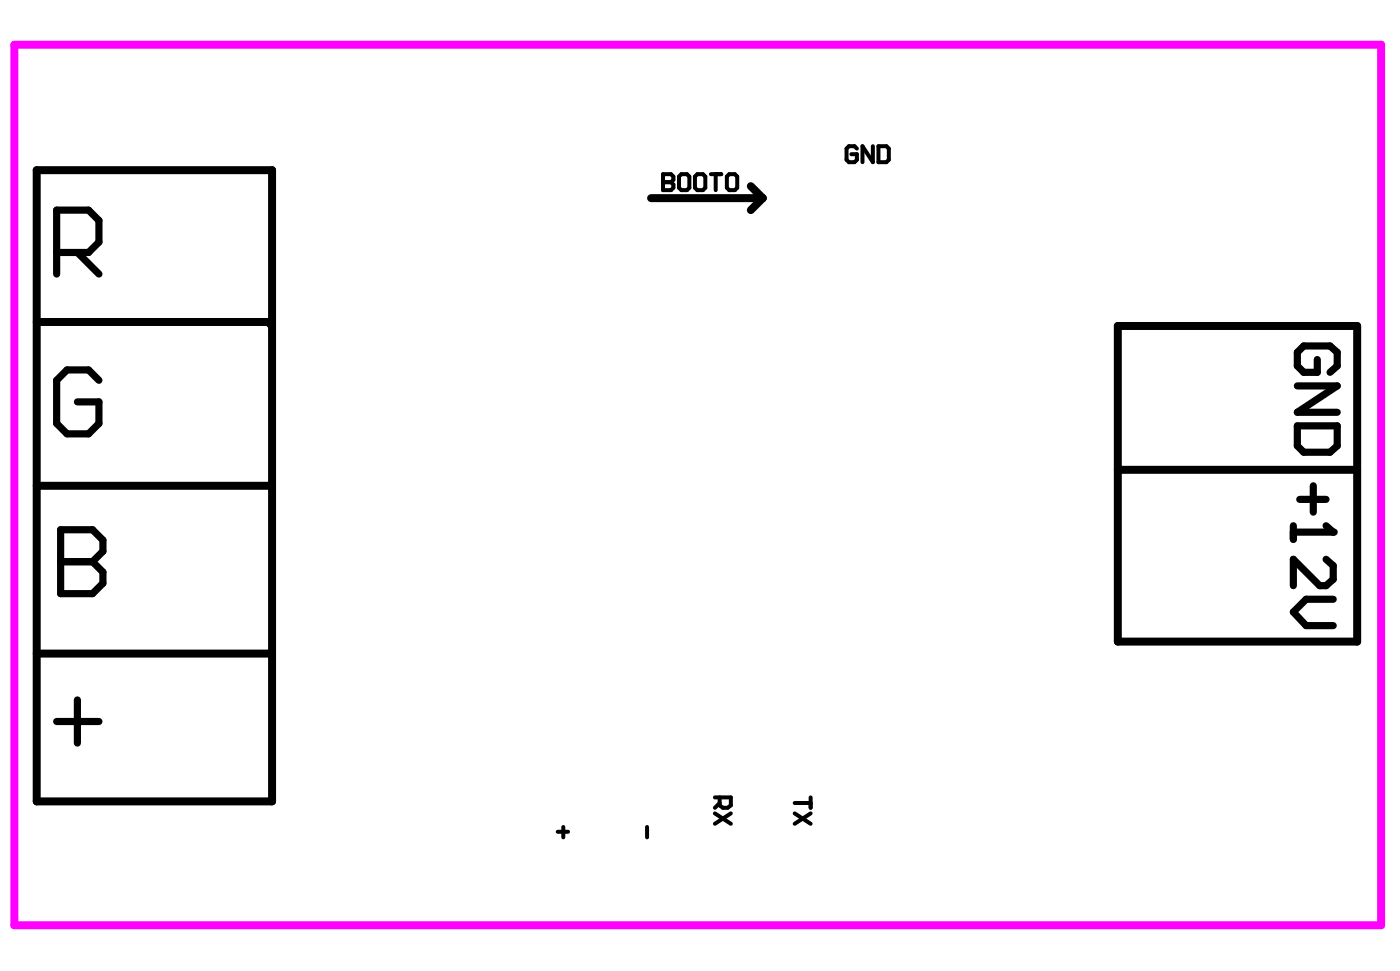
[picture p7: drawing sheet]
<svg xmlns="http://www.w3.org/2000/svg" width="284mm" height="197mm" viewBox="0 0 284 197" stroke-linecap="round" stroke-linejoin="round" font-family="sans-serif">
<path d="M2.9 9.1h277.3v178.5h-277.3z" fill="none" stroke="#f0f" stroke-width="1.6"/>
<path d="M7.4 34.5h47.8v128h-47.8zM152.3 37.7l2.4 2.5M132.1 40.2h22.6M154.7 40.2l-2.4 2.4M7.4 65.3h47l.8 .8M226.7 66.1h48.6v64h-48.6zM7.4 98.5h47.8M226.7 95.2h48.6M7.4 132.5h47.8" fill="none" stroke="#000" stroke-width="1.6"/>
<g fill="none" stroke="#000" stroke-width=".81">
<path d="M134.5 35.3h1.6l.5 .5v.6l-.5 .5 .5 .5v.7l-.5 .4h-1.6zM134.5 36.9h1.6M138.2 35.3h1.1l.5 .5v2.3l-.5 .4h-1.1l-.5-.4v-2.3zM141.5 35.3h1.1l.5 .5v2.3l-.5 .4h-1.1l-.5-.4v-2.3zM144.2 35.3h2.1M145.2 35.3v3.2M147.9 35.3h1.2l.4 .5v2.3l-.4 .4h-1.2l-.5-.4v-2.3zM173.8 30.1l-.5-.5h-1.1l-.5 .5v2.3l.5 .5h1.1l.5-.5v-1.1h-1.1M177.1 29.6v3.3l-2.1-3.3v3.3M178.2 29.6h1.6l.5 .5v2.3l-.5 .5h-1.6zM113.1 168.6h2.1M114.3 167.7v2.1"/>
<path d="M131.3 167.7v2.1M145 161.7h3.3v1.6l-.7 .5h-1l-.6-.5v-1.6M145 164.9l3.3 2.1M146 162.8l-1 1M148.3 164.9l-3.3 2.1M161.2 162.8h3.2M161.2 164.9l3.2 2.1M164.4 161.7v2.1M164.4 164.9l-3.2 2.1"/>
</g>
<g fill="none" stroke="#000" stroke-width="1.5">
<path d="M11.5 51.2h6.5l2.1-2.1v-4.4l-2.1-2.1h-6.5v13M15.7 51.2l4.4 4.4M20.1 77.1l-2.1-2.1h-4.4l-2.1 2.1v8.7l2.1 2.2h4.4l2.1-2.2v-4.3h-4.4M263.2 78.2h8.1l-8.1 5.4h8.1M267.2 72.9v2.6h-2.7l-1.3-1.3v-2.8l1.3-1.3h5.3l1.5 1.3v2.8l-1.5 1.3M263.2 86.3h8.1v4.1l-1.5 1.3h-5.3l-1.3-1.3zM266.4 98.5v5.3M12.3 107.4h6.5l2.1 2.1v2.3l-2.1 2.1 2.1 2.1v2.2l-2.1 2.2h-6.5zM12.3 113.9h6.5M262.4 106.6v2.7M263.6 101.2h5.4M269 113.4l1.4 1.3v2.7l-1.4 1.3h-1.3l-5.3-5.3v5.3"/>
<path d="M269 106.6l1.4 1.3h-8M270.4 121.5h-5.5l-2.5 2.6 2.5 2.7h5.5M11.5 146.3h8.6M15.7 141.9v8.7"/>
</g>
<g fill="#000">
<circle cx="134.5" cy="36.9" r=".4"/>
<circle cx="12.3" cy="113.9" r=".73"/>
<circle cx="270.4" cy="107.9" r=".73"/>
</g>
</svg>
